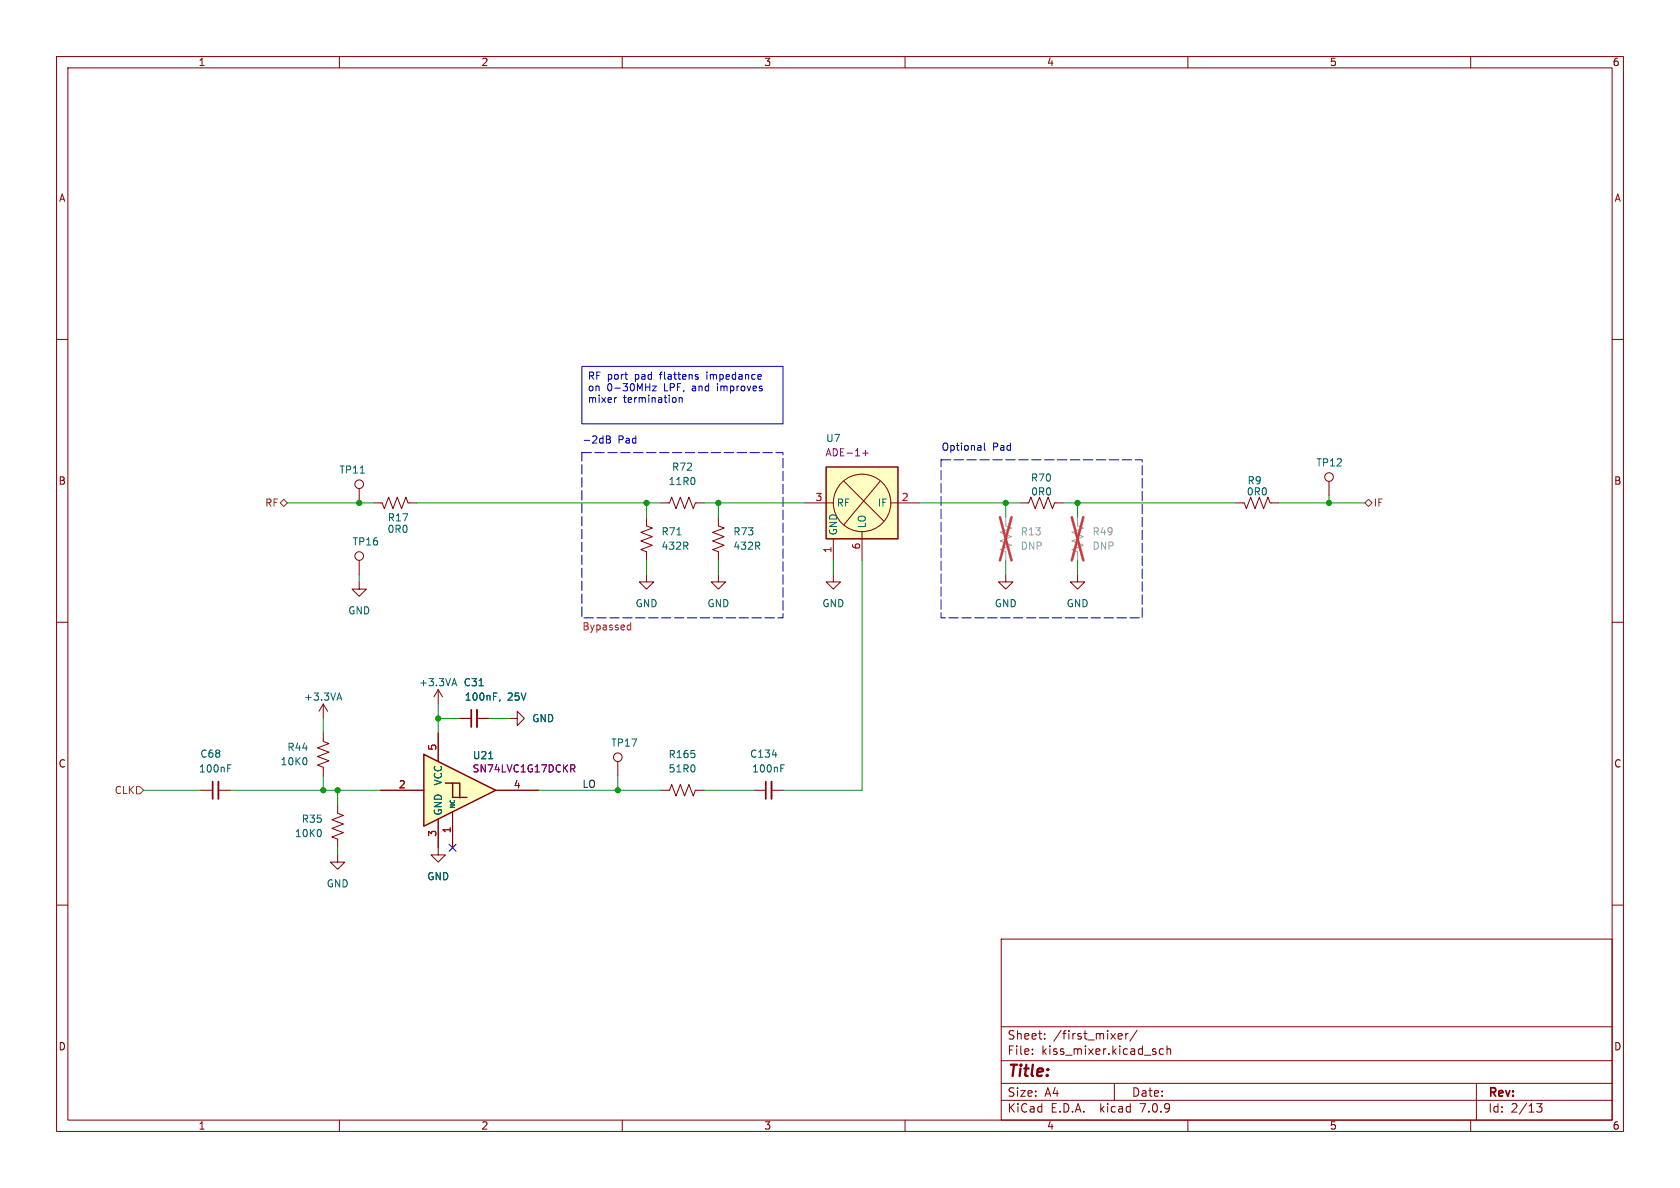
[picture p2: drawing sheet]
<svg xmlns="http://www.w3.org/2000/svg" width="297mm" height="210mm" viewBox="0 0 297 210" stroke-linecap="round" stroke-linejoin="round" font-family="sans-serif">
<defs><g id="words">
<text font-size="2.8" fill="#840000" x="178" y="190.9">Title:</text>
<g font-size="2.1" fill="#840000">
<text x="178" y="184">Sheet:</text>
<text x="186.2" y="184">/first_mixer/</text>
<text x="178" y="186.7">File:</text>
<text x="184.1" y="186.7">kiss_mixer.kicad_sch</text>
<text x="178" y="196.9">KiCad</text>
<text x="178" y="194.1">Size:</text>
<text x="184.7" y="194.1">A4</text>
<text x="185.7" y="196.9">E.D.A.</text>
<text x="194.6" y="196.9">kicad</text>
<text x="200" y="194.1">Date:</text>
<text x="201.8" y="196.9">7.0.9</text>
<text x="263" y="194.3">Rev:</text>
<text x="263" y="196.9">Id:</text>
<text x="267.1" y="196.9">2/13</text>
</g>
<g font-size="1.8" fill="#840000">
<text x="35" y="11.9">1</text>
<text x="85" y="11.9">2</text>
<text x="135" y="11.9">3</text>
<text x="185" y="11.9">4</text>
<text x="235" y="11.9">5</text>
<text x="285" y="11.9">6</text>
<text x="10.3" y="35.9">A</text>
<text x="285.3" y="35.9">A</text>
<text x="10.3" y="85.9">B</text>
<text x="285.3" y="85.9">B</text>
<text x="10.3" y="135.9">C</text>
<text x="285.3" y="135.9">C</text>
<text x="10.3" y="185.9">D</text>
<text x="285.3" y="185.9">D</text>
<text x="35" y="199.9">1</text>
<text x="85" y="199.9">2</text>
<text x="135" y="199.9">3</text>
<text x="185" y="199.9">4</text>
<text x="235" y="199.9">5</text>
<text x="285" y="199.9">6</text>
</g>
<g font-size="1.8" fill="#0000c2">
<text x="103.8" y="67.4">RF port</text>
<text x="103.8" y="69.5">on</text>
<text x="103.8" y="71.5">mixer</text>
<text x="107.3" y="69.5">0-30MHz</text>
<text x="110.2" y="71.5">termination</text>
<text x="112.3" y="67.4">pad</text>
<text x="117" y="67.4">flattens</text>
<text x="117.5" y="69.5">LPF,</text>
<text x="122.6" y="69.5">and</text>
<text x="125.4" y="67.4">impedance</text>
<text x="127.3" y="69.5">improves</text>
<text x="102.9" y="78.5">-2dB</text>
<text x="109.2" y="78.5">Pad</text>
<text x="166.4" y="79.8">Optional</text>
<text x="175.5" y="79.8">Pad</text>
</g>
<g font-size="1.8" fill="#006464">
<text x="59.9" y="83.9">TP11</text>
<text x="118.7" y="83.4">R72</text>
<text x="145.9" y="78.3">U7</text>
<text x="232.6" y="82.7">TP12</text>
<text x="118.1" y="86">11R0</text>
<text x="147.8" y="89.8">RF</text>
<text x="155.1" y="89.8">IF</text>
<text x="182.1" y="85.3">R70</text>
<text x="182.2" y="87.8">0R0</text>
<text x="220.3" y="87.8">0R0</text>
<text x="220.5" y="85.8">R9</text>
<text x="68.4" y="94.4">0R0</text>
<text x="68.5" y="92.4">R17</text>
<text x="116.8" y="94.8">R71</text>
<text x="129.5" y="94.8">R73</text>
<text x="148.2" y="94.7" transform="rotate(-90 148.2 94.7)">GND</text>
<text x="153.3" y="93.5" transform="rotate(-90 153.3 93.5)">LO</text>
<text x="62.2" y="96.6">TP16</text>
<text x="116.8" y="97.4">432R</text>
<text x="129.5" y="97.4">432R</text>
<text x="112.3" y="107.5">GND</text>
<text x="125" y="107.5">GND</text>
<text x="145.3" y="107.5">GND</text>
<text x="175.8" y="107.5">GND</text>
<text x="188.5" y="107.5">GND</text>
<text x="61.5" y="108.8">GND</text>
<text x="53.7" y="124.1">+3.3VA</text>
<text x="74" y="121.5">+3.3VA</text>
<text x="81.9" y="121.5">C31</text>
<text x="82.1" y="124.1">100nF,</text>
<text x="89.7" y="124.1">25V</text>
<text x="94" y="127.9">GND</text>
<text x="35.1" y="136.8">100nF</text>
<text x="35.3" y="134.1">C68</text>
<text x="49.5" y="135.5">10K0</text>
<text x="50.7" y="132.9">R44</text>
<text x="83.5" y="134.4">U21</text>
<text x="108" y="132.2">TP17</text>
<text x="118.1" y="134.2">R165</text>
<text x="118.1" y="136.8">51R0</text>
<text x="132.5" y="134.1">C134</text>
<text x="132.9" y="136.8">100nF</text>
<text x="78.3" y="139" transform="rotate(-90 78.3 139)">VCC</text>
<text x="52" y="148.2">10K0</text>
<text x="53.2" y="145.6">R35</text>
<text x="78.3" y="144.3" transform="rotate(-90 78.3 144.3)">GND</text>
<text x="75.4" y="155.8">GND</text>
<text x="57.7" y="157.1">GND</text>
</g>
<g font-size="1.8" fill="#840084">
<text x="145.8" y="80.9">ADE-1+</text>
<text x="83.4" y="136.8">SN74LVC1G17DCKR</text>
</g>
<g font-size="1.8" fill="#725600">
<text x="46.8" y="89.8">RF</text>
<text x="242.8" y="89.8">IF</text>
<text x="20.2" y="140.6">CLK</text>
</g>
<g font-size="1.8" fill="#a90000">
<text x="144.1" y="88.6">3</text>
<text x="159.3" y="88.6">2</text>
<text x="147.1" y="97.9" transform="rotate(-90 147.1 97.9)">1</text>
<text x="152.1" y="97.2" transform="rotate(-90 152.1 97.2)">6</text>
<text x="77.2" y="132.8" transform="rotate(-90 77.2 132.8)">5</text>
<text x="70.4" y="139.4">2</text>
<text x="90.7" y="139.4">4</text>
<text x="77.2" y="148" transform="rotate(-90 77.2 148)">3</text>
<text x="79.8" y="147.4" transform="rotate(-90 79.8 147.4)">1</text>
</g>
<g font-size="1.8" fill="#989898">
<text x="180.3" y="94.8">R13</text>
<text x="193" y="94.8">R49</text>
<text x="180.3" y="97.4">DNP</text>
<text x="193" y="97.4">DNP</text>
</g>
<text font-size="1.8" fill="#f00" x="102.9" y="111.5">Bypassed</text>
<text font-size="1.8" fill="#0f0f0f" x="102.9" y="139.4">LO</text>
<text font-size="1.1" fill="#006464" x="80.6" y="143" transform="rotate(-90 80.6 143)">NC</text>
</g></defs>
<g fill="none" stroke="#840000" stroke-width=".18">
<path d="M10 10h277v190h-277zM12 12h273v186h-273zM60 10v2M110 10v2M160 10v2M210 10v2M260 10v2M10 60h2M285 60h2M63.5 86.4v2.5M63.5 99.1v2.5M66 88.9h1.6l.3 1 .8-2 .8 2 .7-2 .8 2 .8-2 .3 1h1.6"/>
<path d="M116.8 88.9h1.6l.3-1 .8 2 .8-2 .7 2 .8-2 .8 2 .3-1h1.6M127 91.4v1.6l1 .3-2 .8 2 .8-2 .7 2 .8-2 .8 1 .3v1.6M142.2 88.9h5.1M147.3 95.3v3.8M149.2 85.1l7 7M152.4 94v5.1M155.6 85.1l-6.4 7.6M157.5 88.9h5.1M180.3 88.9h1.6l.3-1 .8 2 .8-2 .7 2 .8-2 .8 2 .3-1h1.6M218.4 88.9h1.6l.3 1 .8-2 .8 2 .7-2 .8 2 .8-2 .3 1h1.6M234.9 85.1v2.5M10 110h2"/>
<path d="M63.5 102.9v1.2h1.3l-1.3 1.3-1.3-1.3h1.3M114.3 101.6v1.3h1.3l-1.3 1.2-1.3-1.2h1.3M127 101.6v1.3h1.3l-1.3 1.2-1.3-1.2h1.3M147.3 101.6v1.3h1.3l-1.3 1.2-1.3-1.2h1.3M177.8 101.6v1.3h1.3l-1.3 1.2-1.3-1.2h1.3M190.5 101.6v1.3h1.3l-1.3 1.2-1.3-1.2h1.3M285 110h2M35.6 139.7h2M38.6 139.7h2M57.1 129.5v1.6l1.1 .3-2.1 .8 2.1 .8-2.1 .7 2.1 .8-2.1 .8 1 .3v1.6M57.1 124.5l.8 1.2M57.1 124.5v2.5"/>
<path d="M57.1 124.5l-.7 1.2M77.5 121.9l.7 1.3M77.5 121.9v2.6M77.5 121.9l-.8 1.3M81.3 127h2M84.3 127h2.1M109.2 134.6v2.6M116.8 139.7h1.6l.3-1 .8 2 .8-2 .7 2 .8-2 .8 2 .3-1h1.6M133.3 139.7h2.1M136.4 139.7h2M10 160h2M59.7 151.1v1.3h1.3l-1.3 1.3-1.3-1.3h1.3"/>
<path d="M59.7 142.2v1.6l1 .3-2 .8 2 .8-2 .7 2 .8-2 .8 1 .3v1.6M77.5 149.9v1.2h1.2l-1.2 1.3-1.3-1.3h1.3M285 160h2M177 166h108v32h-108zM60 198v2M110 198v2M160 198v2M177 194.5h108M177 191.5h108M177 187.5h108M177 181.5h108M182.5 186.3v.1"/>
<path d="M182.5 185.5v.1M184.7 183.6v.1M184.7 182.8v.1M197 191.5v3M197.7 183.6h.6M197.7 182.8l.5-.1 .2 .4-.7 .1M199 182.7v1M199.5 182.7l-.3 .1-.2 .2M201 182.1l-1.3 2M205.7 185.5l-.5-.1-.2 .3v.4l.1 .2h.6M206.3 185.5l.2-.1 .4 .1 .1 .9M206.3 184.9v1.5"/>
<path d="M210 198v2M260 198v2M261 191.5v6.5M271.7 195.1h.9l-.5 .6 .4 .1v.7l-.2 .1-.6-.1"/>
<circle cx="63.5" cy="85.6" r=".76"/>
<circle cx="63.5" cy="98.3" r=".76"/>
<circle cx="152.4" cy="88.9" r="5.1"/>
<circle cx="234.9" cy="84.3" r=".76"/>
<circle cx="109.2" cy="133.9" r=".76"/>
</g>
<path d="M102.9 64.8h35.5v10.1h-35.5z" fill="#fff" stroke="#fff" stroke-width=".18"/>
<path d="M177.8 91.4v1.6l1 .3-2 .8 2 .8-2 .7 2 .8-2 .8 1 .3v1.6M190.5 91.4v1.6l1 .3-2 .8 2 .8-2 .7 2 .8-2 .8 1 .3v1.6" fill="none" stroke="#a1a1a1" stroke-width=".18"/>
<path d="M176.8 91.4l2 7.7M178.8 91.4l-2 7.7M189.5 91.4l2 7.7M191.5 91.4l-2 7.7" fill="none" stroke="#eb3a3d" stroke-width=".46"/>
<path d="M38.6 138.2v3M84.3 125.5v3M136.4 138.2v3" fill="none" stroke="#840000" stroke-width=".33"/>
<path d="M37.6 138.2v3M83.3 125.5v3M135.4 138.2v3" fill="none" stroke="#840000" stroke-width=".3"/>
<g fill="none" stroke="#006464" stroke-width=".18">
<path d="M63.7 83.6h.7M80.3 120l.4 1.2M40.3 135.8h.4M40.3 135.2h.6M54.1 134.1l.2 .3-.2 .7M59.7 123.4h.6M60 122.5l.4 1.3M80 120.9h.6M84.7 121.2h.7M88.4 123.7l-.1 .3M136.5 133.4h.8M138 135.8h.5"/>
<path d="M138 135.2h.6M56.7 146.8l.1 .3-.1 .7"/>
</g>
<path d="M146 82.6h12.7v12.7h-12.7z" fill="#ffffc2" stroke="#ffffc2" stroke-width=".18"/>
<path d="M146 82.6h12.7v12.7h-12.7z" fill="none" stroke="#840000" stroke-width=".25"/>
<path d="M153 79.6v1M152.5 80.1h1" fill="none" stroke="#840084" stroke-width=".18"/>
<g fill="#ffffc2">
<path d="M80 138.4h1.3v2.6z"/>
<path d="M74.9 133.4l12.7 6.3-12.7 6.4z"/>
<path d="M78.7 138.4l3.8 2.6h-2.5v-2.6z"/>
</g>
<path d="M74.9 133.4l12.7 6.3-12.7 6.4zM78.7 138.4h1.3v2.6h2.5M80 138.4h1.3v2.6" fill="none" stroke="#840000" stroke-width=".25"/>
<path d="M114.3 91.4v1.6l1 .3-2 .8 2 .8-2 .7 2 .8-2 .8 1 .3v1.6M67.3 139.7h7.6M77.5 129.5v5.1M81.3 127h2M84.3 127h2.1M87.6 139.7h7.6M90.2 127h1.2v-1.3l1.3 1.3-1.3 1.3v-1.3M77.5 144.8v5.1M80 143.5v6.4" fill="none" stroke="#840000" stroke-width=".18"/>
<path d="M119.7 94.6h.7M84.7 121.2h.7M86.4 134.1h.7M88.4 123.7l-.1 .3" fill="none" stroke="#006464" stroke-width=".18"/>
<path d="M100.9 135.2h.5l.2 .2-.1 .4-.6 .1M101.2 135.9l.4 .6" fill="none" stroke="#840084" stroke-width=".18"/>
<path d="M50.2 88.3l.6 .6-.6 .6-.7-.6zM241.3 88.9l.6-.6 .7 .6-.7 .6zM24.1 139.1h.7l.6 .6-.6 .6h-.7z" fill="none" stroke="#725600" stroke-width=".18"/>
<g fill="none" stroke="#0000c2" stroke-width=".18">
<path d="M102.9 64.8h35.5v10.1h-35.5zM107.2 77.1h.4l.3 .2-.3 .4 .3 .1v.3l-.2 .2h-.5zM107.2 77.7h.4M109 70.3h-.2M115.4 68.2h.6l-.6 .9h.6M119.4 70.3l.1 .2-.1 .6M120.1 70.3v.8M120.1 70.3v.1M120.6 70.3v.8M123.1 66.6l.3 .1 .1 .2-.2 .1h-.3M123.1 66.2l.3 .1M134.5 66.3l.1 .2-.6 .1"/>
<path d="M174 78.3v1.1l.2 .2"/>
</g>
<path d="M111.1 110.5l.4 .1M111.5 110.1v1.2M111.5 111.3h-.4" fill="none" stroke="#f00" stroke-width=".18"/>
<path d="M102.9 80h35.5v29.2h-35.5v-29.2M166.4 81.3h35.5v27.9h-35.5v-27.9" fill="none" stroke="#0000c2" stroke-width=".18" stroke-dasharray="1.7 .6"/>
<g fill="none" stroke="#009600" stroke-width=".18">
<path d="M50.8 88.9h15.2M73.7 88.9h43.1M114.3 88.9v2.5M114.3 99.1v2.5M124.5 88.9h17.7M127 88.9v2.5M127 99.1v2.5M147.3 99.1v2.5M152.4 99.1v40.6h-14M162.6 88.9h17.7M177.8 88.9v2.5M177.8 99.1v2.5"/>
<path d="M188 88.9h30.4M190.5 88.9v2.5M190.5 99.1v2.5M226.1 88.9h15.2M234.9 87.6v1.3M63.5 101.6v1.3M25.4 139.7h10.2M40.6 139.7h26.7M57.1 127v2.5M57.1 137.2v2.5M59.7 139.7v2.5M77.5 124.5v5"/>
<path d="M77.5 127h3.8M86.4 127h3.8M95.2 139.7h21.6M109.2 137.2v2.5M124.5 139.7h8.8M59.7 149.9v1.2"/>
</g>
<path d="M79.4 149.3l1.2 1.2M80.6 149.3l-1.2 1.2" fill="none" stroke="#000084" stroke-width=".18"/>
<g fill="#009600" stroke="#009600" stroke-width=".18">
<circle cx="57.1" cy="139.7" r=".46"/>
<circle cx="59.7" cy="139.7" r=".46"/>
<circle cx="63.5" cy="88.9" r=".46"/>
<circle cx="190.5" cy="88.9" r=".46"/>
<circle cx="177.8" cy="88.9" r=".46"/>
<circle cx="234.9" cy="88.9" r=".46"/>
<circle cx="114.3" cy="88.9" r=".46"/>
<circle cx="109.2" cy="139.7" r=".46"/>
<circle cx="127" cy="88.9" r=".46"/>
<circle cx="77.5" cy="127" r=".46"/>
</g>
<use href="#words"/>
</svg>
